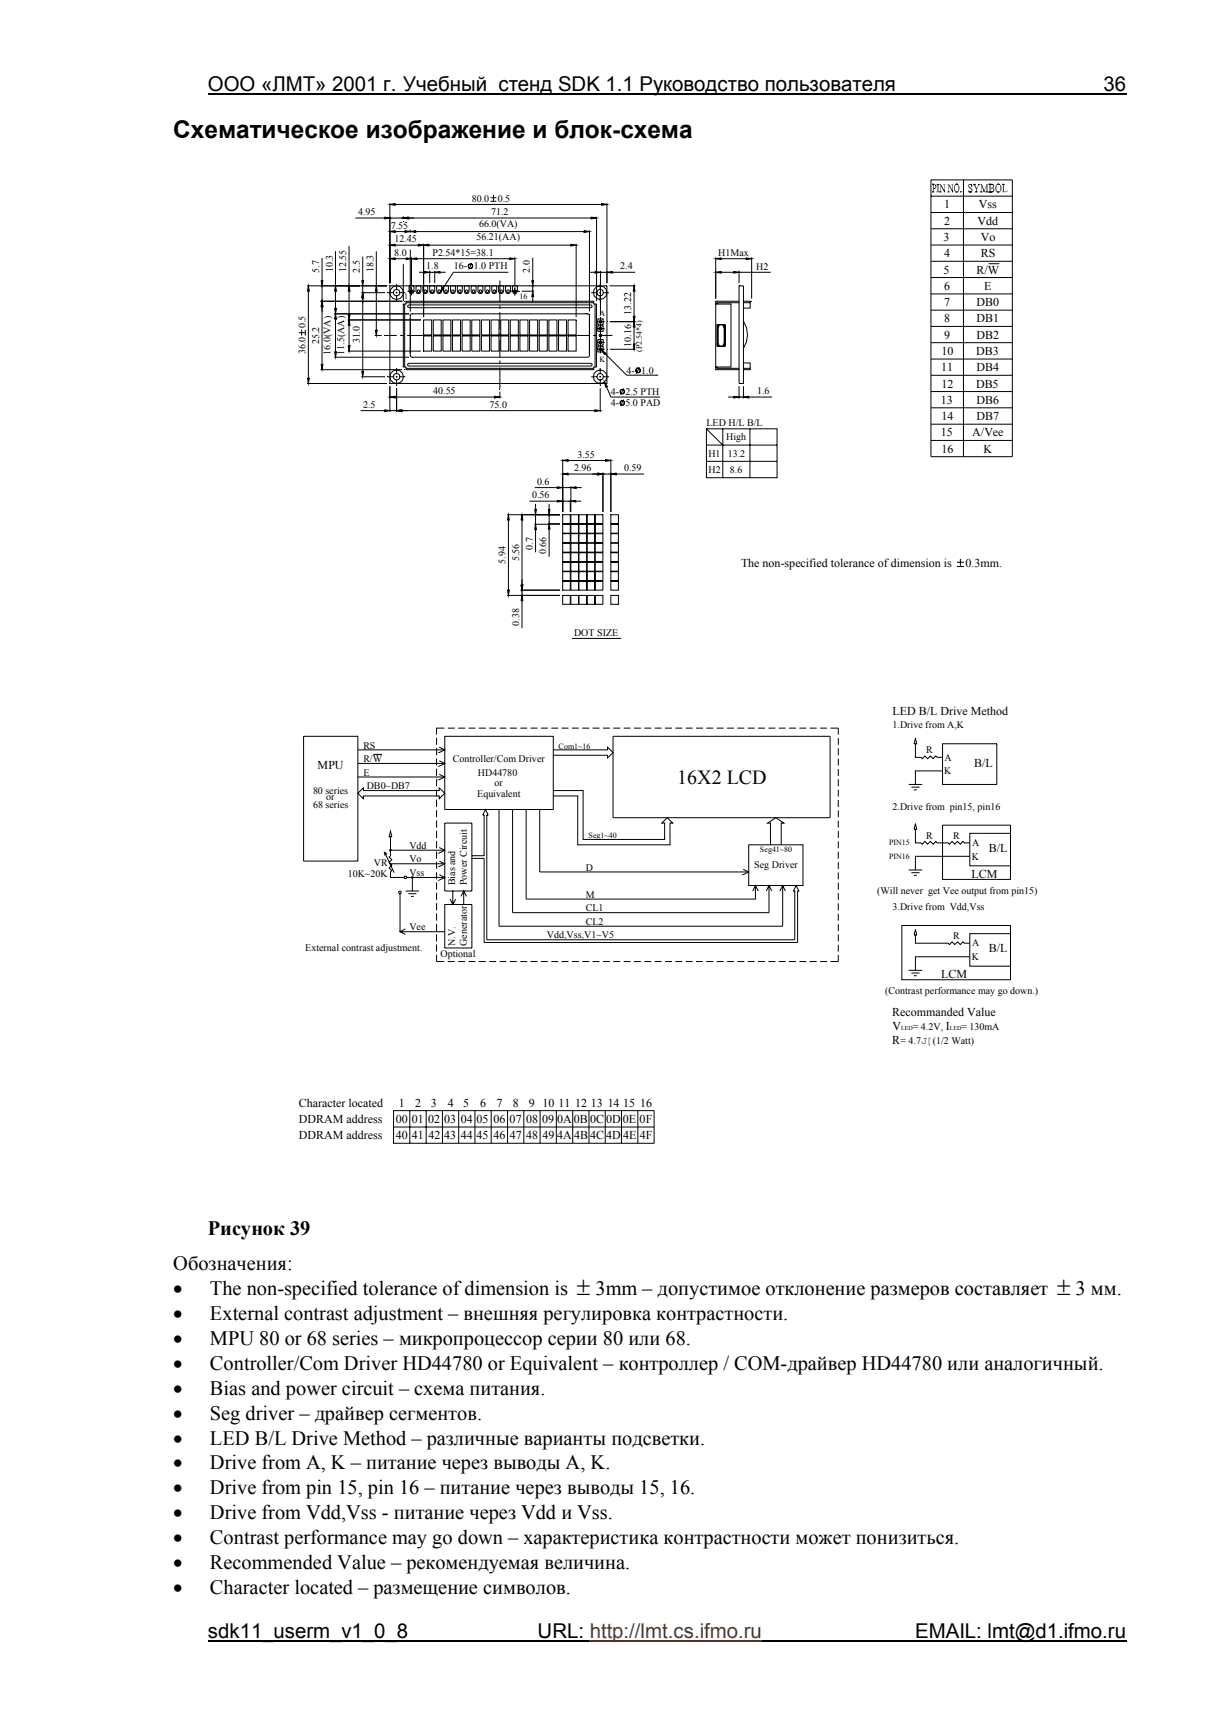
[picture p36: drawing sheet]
<svg xmlns="http://www.w3.org/2000/svg" width="210mm" height="297mm" viewBox="0 0 210 297" stroke-linecap="round" stroke-linejoin="round" font-family="sans-serif">
<defs><g id="words">
<g font-size="4.2">
<text x="30" y="23.9">Схематическое изображение и блок-схема</text>
<text x="99.9" y="224.3">±</text>
<text x="183.1" y="224.3">±</text>
</g>
<g font-size="3.5">
<text x="36" y="15.7">ООО «ЛМТ» 2001 г. Учебный стенд SDK 1.1 Руководство пользователя</text>
<text x="191.1" y="15.7">36</text>
<text x="117.3" y="135.7">16X2 LCD</text>
<text x="36" y="213.9">Рисунок 39</text>
<text x="30" y="220">Обозначения:</text>
<text x="30" y="224.3">•</text>
<text x="36.4" y="224.3">The non-specified tolerance of dimension is</text>
<text x="103.1" y="224.3">3mm – допустимое отклонение размеров составляет</text>
<text x="186.3" y="224.3">3 мм.</text>
<text x="30" y="228.7">•</text>
<text x="30" y="233">•</text>
<text x="36.4" y="228.7">External contrast adjustment – внешняя регулировка контрастности.</text>
<text x="36.4" y="233">MPU 80 or 68 series – микропроцессор серии 80 или 68.</text>
<text x="30" y="237.3">•</text>
<text x="36.4" y="237.3">Controller/Com Driver HD44780 or Equivalent – контроллер / COM-драйвер HD44780 или аналогичный.</text>
<text x="30" y="241.6">•</text>
<text x="30" y="245.9">•</text>
<text x="36.4" y="241.6">Bias and power circuit – схема питания.</text>
<text x="36.4" y="245.9">Seg driver – драйвер сегментов.</text>
<text x="30" y="250.2">•</text>
<text x="36.4" y="250.2">LED B/L Drive Method – различные варианты подсветки.</text>
<text x="30" y="254.5">•</text>
<text x="36.4" y="254.5">Drive from A, K – питание через выводы A, K.</text>
<text x="30" y="258.8">•</text>
<text x="30" y="263.1">•</text>
<text x="36.4" y="258.8">Drive from pin 15, pin 16 – питание через выводы 15, 16.</text>
<text x="36.4" y="263.1">Drive from Vdd,Vss - питание через Vdd и Vss.</text>
<text x="30" y="267.4">•</text>
<text x="36.4" y="267.4">Contrast performance may go down – характеристика контрастности может понизиться.</text>
<text x="30" y="271.8">•</text>
<text x="36.4" y="271.8">Recommended Value – рекомендуемая величина.</text>
<text x="30" y="276.1">•</text>
<text x="36.4" y="276.1">Character located – размещение символов.</text>
<text x="36" y="283.7">sdk11_userm_v1_0_8</text>
<text x="93.1" y="283.7">URL: http://lmt.cs.ifmo.ru</text>
<text x="158.5" y="283.7">EMAIL: lmt@d1.ifmo.ru</text>
</g>
<g font-size="2.1">
<text x="163.4" y="41.7">3</text>
<text x="163.5" y="36.1">1</text>
<text x="163.5" y="38.9">2</text>
<text x="169.3" y="38.9">Vdd</text>
<text x="169.5" y="36.1">Vss</text>
<text x="169.8" y="41.7">Vo</text>
<text x="163.4" y="47.4">5</text>
<text x="163.5" y="44.6">4</text>
<text x="169.1" y="47.4">R/W</text>
<text x="169.9" y="44.6">RS</text>
<text x="163.5" y="50.2">6</text>
<text x="163.5" y="53">7</text>
<text x="169.1" y="53">DB0</text>
<text x="170.5" y="50.2">E</text>
<text x="163.5" y="58.7">9</text>
<text x="163.5" y="55.8">8</text>
<text x="169.1" y="55.8">DB1</text>
<text x="169.1" y="58.7">DB2</text>
<text x="163" y="64.3">11</text>
<text x="163" y="61.5">10</text>
<text x="169.1" y="61.5">DB3</text>
<text x="169.1" y="64.3">DB4</text>
<text x="163" y="69.9">13</text>
<text x="163" y="67.1">12</text>
<text x="169" y="67.1">DB5</text>
<text x="169.1" y="69.9">DB6</text>
<text x="162.9" y="75.6">15</text>
<text x="163" y="72.7">14</text>
<text x="168.4" y="75.6">A/Vee</text>
<text x="169.1" y="72.7">DB7</text>
<text x="163" y="78.4">16</text>
<text x="170.3" y="78.4">K</text>
<text x="128.3" y="98.2">The non-specified tolerance of dimension is</text>
<text x="167.2" y="98.2">0.3mm.</text>
<text x="154.6" y="123.8">LED B/L Drive Method</text>
<text x="55" y="133.3">MPU</text>
<text x="168.7" y="132.9">B/L</text>
<text x="171.3" y="147.5">B/L</text>
<text x="168.2" y="152">LCM</text>
<text x="171.3" y="164.9">B/L</text>
<text x="163" y="169.4">LCM</text>
<text x="154.5" y="176">Recommanded Value</text>
<text x="154.6" y="178.4">V</text>
<text x="163.8" y="178.4">I</text>
<text x="154.5" y="180.8">R</text>
<text x="51.8" y="191.7">Character located</text>
<text x="69" y="191.7">1</text>
<text x="71.9" y="191.7">2</text>
<text x="74.6" y="191.7">3</text>
<text x="77.5" y="191.7">4</text>
<text x="80.2" y="191.7">5</text>
<text x="83.1" y="191.7">6</text>
<text x="86" y="191.7">7</text>
<text x="88.8" y="191.7">8</text>
<text x="91.6" y="191.7">9 10</text>
<text x="96.7" y="191.7">11</text>
<text x="99.6" y="191.7">12 13</text>
<text x="105.2" y="191.7">14</text>
<text x="108" y="191.7">15</text>
<text x="110.9" y="191.7">16</text>
<text x="51.8" y="197.3">DDRAM address</text>
<text x="51.8" y="194.5">DDRAM address</text>
<text x="68.5" y="194.5">00</text>
<text x="68.6" y="197.3">40</text>
<text x="71.3" y="194.5">01</text>
<text x="71.3" y="197.3">41</text>
<text x="74.2" y="194.5">02</text>
<text x="74.2" y="197.3">42</text>
<text x="76.9" y="194.5">03</text>
<text x="76.9" y="197.3">43</text>
<text x="79.8" y="194.5">04</text>
<text x="79.8" y="197.3">44</text>
<text x="82.5" y="194.5">05</text>
<text x="82.6" y="197.3">45</text>
<text x="85.4" y="194.5">06</text>
<text x="85.5" y="197.3">46</text>
<text x="88.3" y="194.5">07</text>
<text x="88.3" y="197.3">47</text>
<text x="91.1" y="194.5">08</text>
<text x="91.1" y="197.3">48</text>
<text x="93.9" y="194.5">09</text>
<text x="93.9" y="197.3">49</text>
<text x="96.5" y="194.5">0A</text>
<text x="96.5" y="197.3">4A</text>
<text x="99.4" y="194.5">0B</text>
<text x="99.4" y="197.3">4B</text>
<text x="102.2" y="194.5">0C</text>
<text x="102.2" y="197.3">4C</text>
<text x="105" y="194.5">0D</text>
<text x="105" y="197.3">4D</text>
<text x="107.9" y="194.5">0E</text>
<text x="107.9" y="197.3">4E</text>
<text x="110.8" y="194.5">0F</text>
<text x="110.8" y="197.3">4F</text>
</g>
<g font-size="1.7">
<text x="81.7" y="34.9">80.0</text>
<text x="86.2" y="34.9">0.5</text>
<text x="62" y="37.3">4.95</text>
<text x="67.7" y="39.6">7.55</text>
<text x="68.3" y="42">12.45</text>
<text x="82.5" y="41.6">56.21(AA)</text>
<text x="83" y="39.2">66.0(VA)</text>
<text x="85" y="37.3">71.2</text>
<text x="55.3" y="47.2" transform="rotate(-90 55.3 47.2)">5.7</text>
<text x="57.6" y="47.1" transform="rotate(-90 57.6 47.1)">10.3</text>
<text x="60" y="47.1" transform="rotate(-90 60 47.1)">12.55</text>
<text x="62.3" y="47.2" transform="rotate(-90 62.3 47.2)">2.5</text>
<text x="64.7" y="47.1" transform="rotate(-90 64.7 47.1)">18.3</text>
<text x="68.3" y="44.3">8.0</text>
<text x="73.8" y="46.7">1.8</text>
<text x="74.9" y="44.3">P2.54*15=38.1</text>
<text x="78.6" y="46.7">16- 1.0 PTH</text>
<text x="91.8" y="47.2" transform="rotate(-90 91.8 47.2)">2.0</text>
<text x="107.4" y="46.7">2.4</text>
<text x="124.4" y="44.3">H1Max</text>
<text x="131" y="46.7">H2</text>
<text x="52.9" y="56.9" transform="rotate(-90 52.9 56.9)">0.5</text>
<text x="55.3" y="59.6" transform="rotate(-90 55.3 59.6)">25.2</text>
<text x="62.3" y="59.5" transform="rotate(-90 62.3 59.5)">31.0</text>
<text x="109.3" y="54.5" transform="rotate(-90 109.3 54.5)">13.22</text>
<text x="52.9" y="61.4" transform="rotate(-90 52.9 61.4)">36.0</text>
<text x="57.3" y="61.4" transform="rotate(-90 57.3 61.4)">16.0(VA)</text>
<text x="59.6" y="61.4" transform="rotate(-90 59.6 61.4)">11.5(AA)</text>
<text x="108.5" y="64.7">4- 1.0</text>
<text x="109.3" y="60" transform="rotate(-90 109.3 60)">10.16</text>
<text x="62.9" y="70.6">2.5</text>
<text x="75" y="68.3">40.55</text>
<text x="84.8" y="70.6">75.0</text>
<text x="105.8" y="68.4">4- 2.5 PTH</text>
<text x="105.8" y="70.3">4- 5.0 PAD</text>
<text x="131.1" y="68.3">1.6</text>
<text x="122.4" y="73.8">LED H/L B/L</text>
<text x="125.8" y="76.3">High</text>
<text x="93" y="84">0.6</text>
<text x="99.4" y="81.6">2.96</text>
<text x="100" y="79.2">3.55</text>
<text x="108.1" y="81.6">0.59</text>
<text x="122.7" y="79.1">H1</text>
<text x="122.7" y="81.9">H2</text>
<text x="126" y="79.1">13.2</text>
<text x="126.4" y="81.9">8.6</text>
<text x="92.1" y="86.3">0.56</text>
<text x="92.3" y="95.2" transform="rotate(-90 92.3 95.2)">0.7</text>
<text x="87.5" y="97.7" transform="rotate(-90 87.5 97.7)">5.94</text>
<text x="89.9" y="97.2" transform="rotate(-90 89.9 97.2)">5.56</text>
<text x="94.6" y="96" transform="rotate(-90 94.6 96)">0.66</text>
<text x="89.9" y="108.4" transform="rotate(-90 89.9 108.4)">0.38</text>
<text x="99.4" y="110.1">DOT SIZE</text>
<text x="62.9" y="129.6">RS</text>
<text x="62.9" y="132">R/W</text>
<text x="78.4" y="131.9">Controller/Com Driver</text>
<text x="154.6" y="126.1">1.Drive from A,K</text>
<text x="160.4" y="130.5">R</text>
<text x="163.6" y="131.7">A</text>
<text x="54.2" y="137.6">80 series</text>
<text x="62.9" y="134.3">E</text>
<text x="63.5" y="136.7">DB0~DB7</text>
<text x="82.8" y="134.4">HD44780</text>
<text x="85.7" y="136.1">or</text>
<text x="163.5" y="134.1">K</text>
<text x="54.2" y="139.9">68 series</text>
<text x="56.5" y="138.5">or</text>
<text x="82.7" y="138">Equivalent</text>
<text x="154.6" y="140.2">2.Drive from pin15, pin16</text>
<text x="70.9" y="149.4">Vo</text>
<text x="70.9" y="147">Vdd</text>
<text x="160.4" y="145.3">R</text>
<text x="165.1" y="145.3">R</text>
<text x="168.3" y="148.9">K</text>
<text x="168.3" y="146.5">A</text>
<text x="60.2" y="151.9">10K~20K</text>
<text x="64.7" y="150">VR</text>
<text x="70.9" y="151.7">Vss</text>
<text x="78.8" y="153.3" transform="rotate(-90 78.8 153.3)">Bias and</text>
<text x="80.8" y="153.3" transform="rotate(-90 80.8 153.3)">Power Circuit</text>
<text x="101.5" y="155.5">M</text>
<text x="101.5" y="150.8">D</text>
<text x="130.6" y="150.3">Seg Driver</text>
<text x="151.9" y="154.8">(Will never get Vee output from pin15)</text>
<text x="70.9" y="161.1">Vee</text>
<text x="101.5" y="157.8">CL1</text>
<text x="101.5" y="160.2">CL2</text>
<text x="154.6" y="157.6">3.Drive from Vdd,Vss</text>
<text x="52.9" y="164.8">External contrast adjustment.</text>
<text x="76.3" y="165.7">Optional</text>
<text x="78.8" y="163.8" transform="rotate(-90 78.8 163.8)">N.V.</text>
<text x="80.8" y="163.8" transform="rotate(-90 80.8 163.8)">Generator</text>
<text x="94.7" y="162.5">Vdd,Vss,V1~V5</text>
<text x="165.1" y="162.7">R</text>
<text x="168.3" y="166.3">K</text>
<text x="168.3" y="163.9">A</text>
<text x="153.3" y="172.2">(Contrast performance may go down.)</text>
<text x="158.1" y="178.4">= 4.2V,</text>
<text x="166.5" y="178.4">= 130mA</text>
<text x="155.9" y="180.8">= 4.7Ј[(1/2 Watt)</text>
</g>
<g font-size="1.4">
<text x="70" y="51.8">1</text>
<text x="90" y="51.8">16</text>
<text x="103.8" y="54.7">A</text>
<text x="103.8" y="62.7">K</text>
<text x="111.1" y="60.9" transform="rotate(-90 111.1 60.9)">(P2.54*4)</text>
<text x="96.8" y="129.6">Com1~16</text>
<text x="101.9" y="145.1">Seg1~40</text>
<text x="131.6" y="147.6">Seg41~80</text>
<text x="154" y="146.4">PIN15</text>
<text x="154" y="148.7">PIN16</text>
</g>
<g font-size="1">
<text x="156.1" y="178.4">LED</text>
<text x="164.5" y="178.4">LED</text>
</g>
</g></defs>
<path d="M36 16.3h159M36 284.2h66.1M132 284.2h63" fill="none" stroke="#000" stroke-width=".25"/>
<path d="M102.1 284.2h29.9" fill="none" stroke="#9a3300" stroke-width=".25"/>
<path d="M30 28.1h171.9v175.5h-171.9z" fill="#fff"/>
<path d="M30 28h171.9v175.6h-171.9z" fill="none" stroke="#fff" stroke-width=".17"/>
<g fill="none" stroke="#000" stroke-width=".17">
<path d="M61.6 37.8h5M66.6 37.6l.9 .2-.9 .1zM67.5 35.4l1-.2v.4zM67.5 37.8h2.3M67.5 35.2v13.8M68.5 35.4h35.7M69.8 37.8l1-.2v.3zM69.8 37.5v.4M70.1 39.9l1 .2-1 .2zM70.8 37.8h31.6M71.1 39.9v.3M85 34.2h1"/>
<path d="M85 34.9h1M85.5 33.7v1.1M101.1 39.9l1 .2-1 .2zM102.1 39.9v14M102.4 37.6l.9 .2-.9 .1zM103.3 37.5v14.7M104.2 35.2l.9 .2-.9 .2zM105.1 35.2v13.8M161.2 31.2h14.1v47.9h-14.1zM161.2 39.6h14.1M161.2 36.8h14.1M161.2 34h14.1"/>
<path d="M166.9 31.2v47.9M51.8 57.6h1M52.3 57.1l-.1 1M52.9 57.1v1M53.2 49.5h9.1h-4.4M53.4 50.4v15.1M53.4 49.5l.2 .9h-.3zM55.5 52.2h14.2M55.5 49.5h11.5M55.6 48.6h.3l-.1 .9zM55.8 52.2l.1 .9h-.3zM55.8 44.7v3.9"/>
<path d="M55.8 49.5v2.7M55.8 53.1v10M57.9 54.4h13M58 53.4h.3l-.2 1zM58.1 49.5l.2 .9h-.3zM58.1 55.3v5.6M58.1 54.4l.2 .9h-.3zM58.1 50.4v3M58.1 43.5v6M60.2 55.4h12.7M60.3 54.5h.3l-.1 .9zM60.3 59.9h.3l-.1 .9z"/>
<path d="M60.5 49.5l.1 .9h-.3zM60.5 56.3v3.6M60.5 55.4l.1 .9h-.3zM60.5 50.4v4.1M60.5 42.7v6.8M62.6 50.7h4.1M62.6 49.5h4.4M62.7 48.6h.3l-.2 .9zM62.8 50.7l.2 .9h-.3zM62.8 44.4v4.2M62.8 49.5v1.2M62.8 51.6v12.7"/>
<path d="M63.1 50.7h.2M64.9 58.1h1.2M64.9 49.5h2.1M65 57.2h.3l-.1 .9zM65.2 49.5l.1 .9h-.3zM65.2 43.5v6M65.2 50.4v6.8M66.6 58.1h2.1M67.2 50.7h1M67.5 49.5h37.6v16.9h-37.6zM67.5 42.5l1-.2v.3zM67.5 40.1l1-.2v.4z"/>
<path d="M67.5 44.8l1-.1v.3zM68.5 42.5h3.9M68.5 40.1h1.6M68.5 44.8h1.8M68.5 50.7h.3M68.7 49.1v1.1M68.7 50.5v.3M68.7 51.1v1.1M69.2 50.7h1M69.3 58.1h.6M69.8 45.8v6.4M70.1 52.7v10.9"/>
<path d="M70.3 52.2h32.5v.5h.5v10.9h-.5v.4h-32.5v-.4h-.5v-10.9h.5zM70.3 52.4h32.5M70.3 44.7l1 .1-1 .2zM70.5 58.1h3M70.6 50.4h1.4M70.7 52.9l31.6-.1 .3 .3-.3 .2h-31.5l-.2-.2zM70.8 49.5l.1 .9M70.9 49.5h.8v.9l-.1 .4-.3 .1-.3-.1-.2-.4M71.1 40.1l.9-.2v.4zM71.1 43.2v10.7M71.1 55.1v6.1M71.1 54.4h30.7h.2l.1 .2v7l-.3 .3h-30.4l-.3-.3z"/>
<path d="M71.3 44.8l.9-.1v.3zM71.3 44.6v4.9M71.3 49.7v1.5M71.5 50.4l-.2-.2-.3 .2 .3 .3 .2-.3M72 40.1h29.2M72.1 49.5h.8v.9l-.1 .4-.3 .1-.3-.1-.1-.4zM72.2 44.8h16M72.3 50.3h.3v.3h-.3zM72.4 42.3l1 .2-1 .1zM72.6 47.2h.9M73.2 49.5h.9v.9l-.1 .4-.3 .1-.3-.1-.2-.4zM73.4 42.5l.9-.2v.3z"/>
<path d="M73.4 55.4h1.4v2.6h-1.4zM73.4 58.2h1.4v2.6h-1.4zM73.4 42.2v12.7M73.5 47l.9 .2-.9 .1zM74.1 58.1h.6M74.3 42.5h24.5M74.4 49.5h.9v.9l-.1 .4-.4 .1-.3-.1-.1-.4zM74.4 47.2h.9M74.4 46.9v2.1M74.7 50.3h.3v.3h-.3zM75 55.4h1.4v2.6h-1.4zM75 58.2h1.4v2.6h-1.4z"/>
<path d="M75.3 58.1h3M75.3 47.2l.9-.2v.3zM75.3 46.9v2.1M75.6 49.5h.9v.9l-.2 .4-.2 .1-.3-.1-.2-.4zM76.2 47.2h1M76.6 49.7l.3 .2-.6 .7zM76.7 55.4h1.4v2.6h-1.4zM76.7 58.2h1.4v2.6h-1.4zM76.8 49.5v.9M76.8 49.5h.9v.9l-.2 .4-.3 .1-.3-.1-.1-.4M78 49.5h.9v.9l-.2 .4-.3 .1-.3-.1-.1-.4zM78.4 55.4h1.4v2.6h-1.4z"/>
<path d="M78.4 58.2h1.4v2.6h-1.4zM78.8 58.1h.7M79.2 49.5h.9v.9l-.2 .4-.3 .1-.3-.1-.1-.4zM80 55.4h1.4v2.6h-1.4zM80 58.2h1.4v2.6h-1.4zM80.1 58.1h2.9M80.7 50.3h.3v.3h-.3zM81.2 49.5h-.8v.9l.1 .4 .3 .1 .3-.1 .2-.4M81.3 49.5l-.1 .9M81.4 45.7a.4 .4 0 0 0-.3 .6 .4 .4 0 0 0 .7 0 .4 .4 0 0 0-.3-.6 .4 .4 0 0 0-.4 .4 .4 .4 0 0 0 .3 .4M81.5 45.7l.3 .3v.3l-.3 .2M81.6 49.5h.8v.9l-.1 .4-.3 .1-.3-.1-.1-.4z"/>
<path d="M81.7 55.4h1.4v2.6h-1.4zM81.7 58.2h1.4v2.6h-1.4zM81.7 45.6l-.5 1.1M82.8 49.5h.9l-.1 .9-.1 .4-.3 .1-.3-.1-.1-.4zM83.4 55.4h1.4v2.6h-1.4zM83.4 58.2h1.4v2.6h-1.4zM83.4 50.4l-.2-.2-.2 .2 .2 .3 .3-.3M83.6 58.1h.6M84 49.5h.8v.9l-.1 .4-.3 .1-.3-.1-.1-.4zM84.2 50.3h.4v.3h-.4zM84.8 58.1h3M85 55.4h1.4v2.6h-1.4z"/>
<path d="M85 58.2h1.4v2.6h-1.4zM85.2 49.5h.8v.9l-.1 .4-.3 .1-.3-.1-.1-.4zM85.8 50.4l-.2-.2-.2 .2 .2 .3 .3-.3M86.4 49.5h.8v.9l-.1 .4-.3 .1-.3-.1-.1-.4zM86.6 48.6v3.7M86.6 52.9v.6M86.6 54.1v3M86.6 57.7v.6M86.6 58.9v2.9M86.6 50.3h.4v.3h-.4zM86.7 55.4h1.4v2.6h-1.4zM86.7 58.2h1.4v2.6h-1.4z"/>
<path d="M87.6 49.5h.8v.9l-.1 .4-.3 .1-.3-.1-.1-.4zM88 47.2h-9.5l-1.7 2.6M88.2 44.7l1 .1-1 .2zM88.4 58h1.4v-2.6h-1.4v2.6M88.4 58.1h.6M88.5 50.4h1.4M88.8 49.5h.8v.9l-.1 .4-.3 .1-.3-.1-.1-.4zM89.2 49.7v1.5M89.2 44.6v4.9M89.6 58.1h3M90 55.4h1.4v2.6h-1.4zM90 58.2h1.4v2.6h-1.4z"/>
<path d="M90.4 50.4h2.1M91.7 55.4h1.4v2.6h-1.4zM91.7 58.2h1.4v2.6h-1.4zM92.1 48.6h.3l-.1 .9zM92.1 49.5h.4M92.3 50.4l.1 1h-.3zM92.3 44.6v4M92.3 49.5v.9M92.3 51.4v.9M93.2 58.1h.6M93.4 55.4h1.4v2.6h-1.4zM93.4 58.2h1.4v2.6h-1.4z"/>
<path d="M94.4 58.1h3M95.1 55.4h1.4v2.6h-1.4zM95.1 58.2h1.4v2.6h-1.4zM96.7 55.4h1.4v2.6h-1.4zM96.7 58.2h1.4v2.6h-1.4zM98 58.1h.6M98.4 58h1.4v-2.6h-1.4v2.6M98.8 42.3l1 .2-1 .1zM99.1 58.1h3.1M99.8 42.2v12.7M102.1 47.2h.9M102.4 50.7h1.1"/>
<path d="M102.7 58.1h.6M103 47l1 .2-1 .1zM103.1 52.7v10.9M103.3 55.7h1.4M103.3 56.9h1.4M103.3 59.3h1.4M103.5 55.2h1v1h-.3v.3h.3v.9h-1v-.9h.3v-.3h-.3zM103.5 58.8h1v1h-.3v.2h.3v1h-1v-1h.3v-.2h-.3zM103.8 50.7h.3M103.8 55.6h.4v.3h-.4zM103.9 58.1h2.2M103.9 49.1v1.1"/>
<path d="M103.9 50.5v.3M103.9 51.1v1.1M104 47.2h1.1M104 46.9v7.6M104 55v6.2M104.4 50.7h1.1M104.5 50.7l-.1-.4-.5-.2-.4 .2-.1 .4 .1 .4 .4 .2 .5-.2 .1-.4M105.1 47.2l1-.2v.3zM105.6 49.5h4.4M105.6 55.7h4.4M106.1 47.2h3.9M109.7 54.8h.3l-.2 .9z"/>
<path d="M109.7 59.6h.3l-.2 .9zM109.8 49.5l.2 .9h-.3zM109.8 55.7l.2 1h-.3zM109.8 50.4v4.4M109.8 56.7v2.9M124 47.2l.9-.2v.3zM124 44.8l.9-.1v.3zM124 52.7h2.6v10.9h-2.6M124 44.6v7.1v-4.8M124.2 56.2h1.4v3.8h-1.4M124.2 56.2v3.8M124.3 56.2v3.8"/>
<path d="M124.4 56.2v3.8M124.4 59.5l.1 .3 .4 .2 .4-.2 .1-.3M124.4 56.7l.1-.3 .4-.2 .4 .2 .1 .3M124.9 44.8h4.3M124.9 47.2h2.2M125.4 56.2v3.8M125.5 56.2v3.8M127.1 47l.9 .2-.9 .1zM128 49.5h.8v16.9h-.8M128 52.2h-4v11.8h4M128 47.2h5.5M128 49.5v16.9"/>
<path d="M128 46.9v2.1M128 52.4h-3.8v.3M128.8 55.6a4.3 4.3 0 0 1 0 4.7M128.8 52.2h1.1v1.2h-1.1M128.8 52.4h1.1M129.2 44.7l1 .1-1 .2zM130.2 44.6v7.1M161.2 59.4h14.1M161.2 56.5h14.1M161.2 53.7h14.1M161.2 50.9h14.1M161.2 48.1h14.1"/>
<path d="M161.2 45.3h14.1M161.2 42.4h14.1M171.2 45.7h1.9M53.2 66.4h13.8M53.3 65.5h.3l-.2 .9zM55.5 64h14.2M55.6 63.1h.3l-.1 .9zM57.9 61.9h13M58 60.9h.3l-.2 1zM60.2 60.8h12.7M62.5 71.1h4.1M62.6 65.3h4.1"/>
<path d="M62.7 64.3h.3l-.2 1zM66.6 71l.9 .1-.9 .2zM67.2 65.3h1M67.5 68.8l1-.2v.3zM67.5 66.9v4.5M67.5 71.1h1.2M68.5 68.8h17.1M68.5 65.3h.3M68.7 71.1l.9-.1v.3zM68.7 63.7v1.1M68.7 65.1v.3M68.7 65.7v1.1"/>
<path d="M68.7 67.2v4.2M69.2 65.3h1M69.6 71.1h33.4M70.3 63.8h32.5M70.7 63l31.6-.1 .3 .3-.3 .2h-31.5l-.1-.1zM85.6 68.6l1 .2-1 .1zM86.6 62.4v.6M86.6 63.6v3.8M86.6 67.8v1.2M88.4 60.8h1.4v-2.6h-1.4v2.6M97.5 79.8l.9-.2v.3zM97.5 79.5v9.2"/>
<path d="M98.4 60.8h1.4v-2.6h-1.4v2.6M98.4 79.8h6.5M102.4 65.3h1.1M103 71l.9 .1-.9 .2zM103.3 60.5h1.4M103.8 65.3h.3M103.9 63.7v1.1M103.9 65.1v.3M103.9 65.7v1.1M103.9 67.2v4.2M104.2 60.6l.7 .6-.2 .2zM104.4 65.3h1.1"/>
<path d="M104.5 65.3l-.1-.5-.5-.1-.4 .1-.1 .5 .1 .4 .4 .1 .5-.1 .1-.4M104.7 66.1l.5 .9-.3 .1zM104.8 61.3l3.7 3.7h5.5M104.9 79.6l.9 .2-.9 .1zM105.1 67l.7 1.8h8.5M105.6 60.5h4.4M105.8 79.5v9.2M107.7 67.4a.4 .4 0 0 0-.3 .6 .4 .4 0 0 0 .7 0 .4 .4 0 0 0-.3-.6 .4 .4 0 0 0-.4 .4 .4 .4 0 0 0 .3 .4M107.7 69.4a.4 .4 0 0 0-.3 .6 .4 .4 0 0 0 .7 0 .4 .4 0 0 0-.3-.6 .4 .4 0 0 0-.4 .3 .4 .4 0 0 0 .3 .5M107.8 67.4l.3 .4v.3l-.3 .1M107.8 69.4l.3 .3v.3l-.3 .2M108 67.3l-.5 1.1"/>
<path d="M108 69.2l-.5 1.1M110.4 63.8a.4 .4 0 0 0-.2 .6 .4 .4 0 0 0 .6 0 .4 .4 0 0 0-.2-.6 .4 .4 0 0 0-.4 .3 .4 .4 0 0 0 .2 .5M110.6 63.8l.2 .1v.3l-.2 .4M110.7 63.6l-.5 1.1M122.4 74.3h12.2v8.4h-12.3v-8.4l2.9 2.8M122.4 79.9h12.2M122.4 77.1h12.2M124.2 63.6v.2h3.8M125.2 74.3v8.4M126.1 68.8h1M127.1 68.6l.9 .2-.9 .1zM128 66.9v2.1"/>
<path d="M128 68.8h.8M128.8 68.8l.9-.2v.3zM128.8 62.9h1.1v1.1h-1.1M128.8 63.8h1.1M128.8 66.9v2.1M129.7 68.8h4M129.9 74.3v8.4M161.2 65h14.1M161.2 76.3h14.1M161.2 73.5h14.1M161.2 70.6h14.1M161.2 67.8h14.1"/>
<path d="M161.2 62.2h14.1M87.8 89.2h9.2M88.1 89.2l.1 .9h-.3zM88.1 90.1v12.1M90.4 89.2l.2 .9h-.4zM90.4 90.1v11.2M91.7 86.8h4.8M92.5 90.8h4.5M92.6 88.2h.3l-.1 1zM92.6 84.5h3.9M92.8 90.8l.1 .9h-.3zM92.8 87.3v.9"/>
<path d="M92.8 89.2v1.6M92.8 91.7v4M94.9 90.7h2.1M95 88.2h.2l-.1 1zM95.1 90.7l.1 1h-.2zM95.1 87.3v.9M95.1 89.2v1.5M95.1 91.7v4.7M96.5 86.7l1 .1-1 .2zM96.5 84.3l1 .2-1 .1zM97.5 82.1l.9-.2v.4zM97.5 89.2h1.3v1.5h-1.3z"/>
<path d="M97.5 90.8h1.3v1.6h-1.3zM97.5 92.4h1.3v1.6h-1.3zM97.5 94.1h1.3v1.5h-1.3zM97.5 95.7h1.3v1.6h-1.3zM97.5 97.4h1.3v1.5h-1.3zM97.5 99h1.3v1.6h-1.3zM97.5 86.8h1.3M97.5 84.5h1.4M98.4 82.1h5.1M98.8 86.8l.9-.1v.3zM98.8 86.6v2.1M98.9 84.5l.9-.2v.3z"/>
<path d="M98.9 92.4h1.3v1.6h-1.3zM98.9 99h1.3v1.6h-1.3zM98.9 95.7h1.3v1.6h-1.3zM98.9 97.4h1.3v1.5h-1.3zM98.9 94.1h1.3v1.5h-1.3zM98.9 89.2h1.3v1.5h-1.3zM98.9 90.8h1.3v1.6h-1.3zM98.9 84.2v4.5M99.7 86.8h.9M99.8 84.5h1M100.3 92.4h1.3v1.6h-1.3zM100.3 99h1.3v1.6h-1.3z"/>
<path d="M100.3 94.1h1.3v1.5h-1.3zM100.3 95.7h1.3v1.6h-1.3zM100.3 97.4h1.3v1.5h-1.3zM100.3 89.2h1.3v1.5h-1.3zM100.3 90.8h1.3v1.6h-1.3zM101.7 92.4h1.3v1.6h-1.3zM101.7 99h1.3v1.6h-1.3zM101.7 95.7h1.3v1.6h-1.3zM101.7 97.4h1.3v1.5h-1.3zM101.7 94.1h1.3v1.5h-1.3zM101.7 89.2h1.3v1.5h-1.3zM101.7 90.8h1.3v1.6h-1.3z"/>
<path d="M103.1 92.4h1.3v1.6h-1.3zM103.1 94.1h1.3v1.5h-1.3zM103.1 95.7h1.3v1.6h-1.3zM103.1 97.4h1.3v1.5h-1.3zM103.1 99h1.3v1.6h-1.3zM103.1 89.2h1.3v1.5h-1.3zM103.1 90.8h1.3v1.6h-1.3zM103.5 81.9l.9 .2-.9 .2zM104.4 81.9v6.8M104.4 82.1h1.4M105.8 92.4h1.3v1.6h-1.3zM105.8 99h1.3v1.6h-1.3z"/>
<path d="M105.8 95.7h1.3v1.6h-1.3zM105.8 97.4h1.3v1.5h-1.3zM105.8 94.1h1.3v1.5h-1.3zM105.8 82.1l.9-.2v.4zM105.8 90.8h1.3v1.6h-1.3zM105.8 89.2h1.3v1.5h-1.3zM106.7 82.1h4.8M165.7 97.4h1.2M165.7 98.1h1.2M166.3 96.8v1.2M87.8 103.1h9.2M87.9 102.2h.3l-.1 .9z"/>
<path d="M90.2 102.2h6.8M90.2 101.3h.4l-.2 .9zM90.4 103.1l.2 1h-.4zM90.4 102.2v.9M90.4 104.1v4.7M97.5 100.7h1.3v1.5h-1.3zM97.5 103.1h1.3v1.6h-1.3zM98.9 103.1h1.3v1.6h-1.3zM98.9 100.7h1.3v1.5h-1.3zM99.1 110.6h8.5M100.3 100.7h1.3v1.5h-1.3zM100.3 103.1h1.3v1.6h-1.3z"/>
<path d="M101.7 103.1h1.3v1.6h-1.3zM101.7 100.7h1.3v1.5h-1.3zM103.1 100.7h1.3v1.5h-1.3zM103.1 103.1h1.3v1.6h-1.3zM105.8 100.7h1.3v1.5h-1.3zM105.8 103.1h1.3v1.6h-1.3zM62 127.5h-9.4v21.6h9.4v-21.6M62 129.9h15M62 132.2h15M62 134.6h15M64.6 130.7h1.6M75.6 126.1h1.4"/>
<path d="M75.6 138.6v1.2M75.6 136.8v1.2M75.6 135v1.2M75.6 133.2v1.2M75.6 131.4v1.2M75.6 129.6v1.2M75.6 127.8v1.2M75.6 126.1v1.1M76.1 136.5v.4h-13.2v-.4l-.9 .9 .9 .9v-.4h13.2v.4l.9-.9-.9-.9M76.1 131.8l.9 .4-.9 .5M76.1 134.1l.9 .5-.9 .4M76.1 129.4l.9 .5-.9 .4"/>
<path d="M77 127.5h18.8v12.7h-18.8zM77.6 126.1h1.2M79.4 126.1h1.2M81.2 126.1h1.1M82.9 126.1h1.2M84.7 126.1h1.2M86.5 126.1h1.2M88.3 126.1h1.2M90.1 126.1h1.2M91.9 126.1h1.2M93.7 126.1h1.2M95.5 126.1h1.2"/>
<path d="M95.8 129.9h9.4v-.5l1 .9-1 1v-.5h-9.4M95.8 136.9h5.2v8.5h14.1v-2.8h-.5l1-1 .9 1h-.5v3.7h-15.9v-8.4h-4.3M97.3 126.1h1.2M99.1 126.1h1.1M100.8 126.1h1.2M102.6 126.1h1.2M104.4 126.1h1.2M106.2 127.5h37.6v14.1h-37.6zM106.2 126.1h1.2M108 126.1h1.2M109.8 126.1h1.2M111.6 126.1h1.2"/>
<path d="M113.4 126.1h1.2M115.2 126.1h1.2M117 126.1h1.2M118.7 126.1h1.3M120.5 126.1h1.3M122.3 126.1h1.2M124.1 126.1h1.2M125.9 126.1h1.2M127.7 126.1h1.2M129.5 126.1h1.2M131.3 126.1h1.2M133.1 126.1h1.2"/>
<path d="M134.9 126.1h1.2M136.7 126.1h1.2M138.5 126.1h1.1M140.2 126.1h1.2M142 126.1h1.2M143.8 126.1h1.4v1.1M145.2 127.8v1.2M145.2 129.6v1.2M145.2 131.4v1.2M145.2 133.2v1.2M145.2 135v1.2M145.2 136.8v1.2"/>
<path d="M145.2 138.6v1.2M157.4 135.9h2.3M157.8 136.3h1.5M158.3 128.8l.2-.9 .3 .9M158.3 136.8h.5M158.3 128.8h.5M158.5 128.8v2.4h1l.2 .2 .5-.5 .5 .5 .4-.5 .5 .5 .5-.5 .2 .3h1M163.2 133.5h-4.7v2.4M163.2 128.8l.1 7.1M163.2 135.9h9.5M163.3 128.8h9.3M172.7 128.8l-.1 7.1"/>
<path d="M66.6 147.7v.5M67.1 148l-.5-.3 1.7 3.5M67.5 147.2h.2v.2h-.2zM67.6 147.3v.9l-.2 .2 .5 .5-.5 .5 .5 .5-.5 .4 .5 .5-.3 .2v1h2.4M67.6 144l.3 .9h-.5zM67.6 147.3h9.4M67.6 149.6h9.4M67.6 144.9v2.4M69.1 154.4h.3v.3h-.3zM69.3 154.8v6.6h7.7M70 151.8h.4v.3h-.4zM70.3 154.3h2.3"/>
<path d="M70.4 152h6.6M70.7 154.8h1.4M71.2 155.3h.4M71.4 152v2.3M75.6 158.3v1.1M75.6 156.5v1.2M75.6 154.7v1.2M75.6 152.9v1.2M75.6 151.1v1.2M75.6 149.3v1.2M75.6 147.5v1.2M75.6 145.7v1.2"/>
<path d="M75.6 143.9v1.2M75.6 142.2v1.1M75.6 140.4v1.1M76.1 149.1l.9 .5-.9 .5M76.1 151.5l.9 .5-.9 .4M76.1 146.8l.9 .5-.9 .4M77 142.6h4.7v11.7h-4.7zM77 156.7h4.7v7.5h-4.7zM78 155.7l.4 1 .5-1M78.4 154.3v2.4M79.8 155.3l.5-1 .5 1M80.3 154.3v2.4"/>
<path d="M81.7 148.2h2.1v-7h-.2l.5-1 .5 1h-.3v21.6h53.4M81.7 148.7h2.1v14.5h54.3v-8.9h.3l-.5-.9-.5 .9h.2v8.5M86.4 140.2v20.2h49.2v-7M88.8 140.2v17.9h44.4v-4.7M91.1 140.2v15.5h39.8l-.1-2.3M93.5 140.2v10.8h36.2M128.7 150.6l1 .4-1 .5M129.7 146.3h9.4v7.1h-9.4zM130.4 154.3l.4-.9 .5 .9M132.7 154.3l.5-.9 .5 .9M133.4 146.3v-3.7h-.5l1.5-1 1.4 1h-.5v3.7M135.1 154.3l.5-.9 .4 .9"/>
<path d="M145.2 140.4v1.1M145.2 142.2v1.1M145.2 143.9v1.2M145.2 145.7v1.2M145.2 147.5v1.2M145.2 149.3v1.2M145.2 151.1v1.2M145.2 152.9v1.2M145.2 154.7v1.2M145.2 156.5v1.2M145.2 158.3v1.1M157.4 150.7h2.3"/>
<path d="M157.8 151.2h1.5M158.3 143.6l.2-.9 .3 .9M158.3 151.6h.5M158.3 143.6h.5M158.5 143.6v2.4h1l.2 .2 .5-.5 .5 .5 .4-.5 .5 .5 .5-.5 .2 .3h1.9l.2 .2 .5-.5 .5 .5 .4-.5 .5 .5 .5-.5 .2 .3h1M163.2 142.9l.1 9.4M163.3 142.9h11.7v9.4h-11.8M168 148.3h-9.5v2.4M175 144.3h-7v5.7h7M70.2 160.9l-.9 .5 .9 .4M75.6 166.5h1.4M75.6 165.4v1.1"/>
<path d="M75.6 163.6v1.2M75.6 161.8v1.2M75.6 160.1v1.1M77.6 166.5h1.2M79.4 166.5h1.1M81.2 166.5h1.1M83 166.5h1.1M84.7 166.5h1.2M86.5 166.5h1.2M88.3 166.5h1.2M90.1 166.5h1.2M91.9 166.5h1.2"/>
<path d="M93.7 166.5h1.2M95.5 166.5h1.2M97.3 166.5h1.1M99.1 166.5h1.1M100.8 166.5h1.2M102.6 166.5h1.2M104.4 166.5h1.2M106.2 166.5h1.2M108 166.5h1.2M109.8 166.5h1.2M111.6 166.5h1.2M113.4 166.5h1.2"/>
<path d="M115.2 166.5h1.2M117 166.5h1.2M118.7 166.5h1.3M120.5 166.5h1.2M122.3 166.5h1.2M124.1 166.5h1.2M125.9 166.5h1.2M127.7 166.5h1.2M129.5 166.5h1.2M131.3 166.5h1.2M133.1 166.5h1.2M134.9 166.5h1.2"/>
<path d="M136.7 166.5h1.2M138.5 166.5h1.1M140.3 166.5h1.1M142 166.5h1.2M145.2 165.4v1.1h-1.4M145.2 160.1v1.1M145.2 161.8v1.2M145.2 163.6v1.2M156.2 160.3v9.4M156.2 160.3h18.8v9.4h-18.8M157.4 168.1h2.3M157.8 168.5h1.5"/>
<path d="M158.3 161.9l.2-.9 .3 .9M158.3 169h.5M158.3 161.9h.5M158.6 161.9l-.1 1.5h5.7l.2 .2 .5-.5 .5 .5 .4-.5 .5 .5 .5-.5 .2 .3h1M168 165.7h-9.5v2.4M175 161.7h-7v5.6h7M68.2 198h45.1v-5.6h-45.1v5.6M68.2 195.2h45.1M71 192.4v5.6M73.8 192.4v5.6M76.6 192.4v5.6M79.4 192.4v5.6"/>
<path d="M82.3 192.4v5.6M85.1 192.4v5.6M87.9 192.4v5.6M90.7 192.4v5.6M93.5 192.4l.1 5.6M96.4 192.4v5.6M99.2 192.4v5.6M102 192.4v5.6M104.8 192.4v5.6M107.6 192.4l.1 5.6M110.5 192.4v5.6"/>
<circle cx="68.7" cy="50.7" r="1.19"/>
<circle cx="68.7" cy="50.7" r=".58"/>
<circle cx="73.7" cy="50.4" r=".24"/>
<circle cx="76" cy="50.4" r=".24"/>
<circle cx="77.2" cy="50.4" r=".24"/>
<circle cx="78.4" cy="50.4" r=".24"/>
<circle cx="79.6" cy="50.4" r=".24"/>
<circle cx="82" cy="50.4" r=".24"/>
<circle cx="88" cy="50.4" r=".24"/>
<circle cx="89.2" cy="50.4" r=".24"/>
<circle cx="103.9" cy="50.7" r="1.18"/>
<circle cx="104" cy="58.1" r=".24"/>
<circle cx="104" cy="56.9" r=".24"/>
<circle cx="104" cy="59.3" r=".24"/>
<circle cx="68.7" cy="65.3" r="1.18"/>
<circle cx="68.7" cy="65.2" r=".58"/>
<circle cx="103.9" cy="65.3" r="1.17"/>
<circle cx="104" cy="60.5" r=".24"/>
<circle cx="71.4" cy="152" r=".14"/>
</g>
<g fill="#000">
<path d="M66.6 37.6l.9 .2-.9 .1zM67.5 35.4l1-.2v.4zM67.5 40.1l1-.2v.4zM70.1 39.9l1 .2-1 .2zM69.8 37.8l1-.2v.3zM71.1 40.1l.9-.2v.4zM101.1 39.9l1 .2-1 .2zM102.4 37.6l.9 .2-.9 .1zM104.2 35.2l.9 .2-.9 .2zM161.4 33.2h.4zM161.4 31.9h.4zM161.5 31.9l.5 .1z"/>
<path d="M161.5 33.2h.3zM161.5 33.2h.2zM161.5 32h.2zM161.6 33.1h.1zM161.6 33l.1 .1zM161.6 32.1l.1 .5-.1 .4zM161.6 32l.1 .6zM161.6 33h.1v.1zM161.7 32.6v.4h-.1zM161.7 32.6l-.1 .4zM161.6 32h.1v.6zM161.7 32.6h.3z"/>
<path d="M161.6 32h.1zM161.7 32.6h.1zM161.7 32.6h.2zM161.8 32.6l.1 .1zM161.4 33.3l.4-.1zM161.5 32h.3zM161.8 32h.3zM161.4 31.9h.5zM161.8 32.6h.2zM161.8 32.6h.1zM161.9 32h.2zM161.4 31.9h.6z"/>
<path d="M161.9 32.6h.2zM161.9 32.1h.2zM161.9 32.5h.2zM162 32.4h.1zM162 32.1h.1zM162 32.4h.2h-.2zM162 32.3l.2 .1zM162 32.2h.2zM161.8 32h.2zM161.5 32h.5zM161.9 32.5l.2-.1zM162 32.2l.1-.1z"/>
<path d="M162 32.4h.2zM162 32.3l.2-.1zM162.2 33.2h.4zM162.2 31.9h.5zM162.2 31.9h.4zM162.3 31.9l.3 .1zM162.3 33.2h.3zM162.3 32h.2zM162.4 33.1h.1zM162.4 33l.1 .1zM162.4 32.1l.1 .9h-.1zM162.4 32h.1z"/>
<path d="M162.4 33.2h.1zM162.4 32.1h.1v.9zM162.4 32.1l.1-.1zM162.4 33.2h.2zM162.3 32h.3zM162.2 33.3l.5-.1zM162.3 31.9h.3zM162.7 31.9h.1zM162.7 31.9l.1 .1zM162.7 33.2h.3zM162.7 31.9h.2zM162.8 33.2h.2z"/>
<path d="M162.8 33.2h.1zM162.9 32.1v.9zM162.9 33v.1zM162.9 32.2v.8zM162.9 32.2l.6 .7 .1 .4zM162.9 33.2v-.1zM162.8 32l.1-.1zM162.9 31.9v.3zM162.9 31.9l.6 1-.6-.7zM162.7 33.3l.4-.1zM163.4 31.9h.3zM163.4 31.9l.2 .1z"/>
<path d="M163.5 31.9l.1 .1zM163.5 32v.1zM163.5 32.9l.1 .4zM163.5 32.1v.8zM163.6 32.1v1.2zM163.6 32l-.1 .1zM163.5 32h.1zM164.1 31.9h.1zM164.1 31.9l.1 .1zM164.1 33.2h.3zM164.1 31.9h.3zM164.2 33.2h.2z"/>
<path d="M164.3 33.2h.1zM164.3 33.1h.1zM164.3 32.1v.9zM164.3 33l.1 .1zM164.3 32.2v.8zM164.3 32.2l.6 .7 .1 .4zM164.3 33.2l.1-.1zM164.2 32l.2-.1zM164.4 31.9l-.1 .3zM164.4 31.9l.5 1-.6-.7zM164.1 33.3l.4-.1zM164.8 31.9h.3z"/>
<path d="M164.8 31.9l.3 .1zM164.9 31.9l.2 .1zM164.9 32.9l.1 .4zM164.9 32.1v.8zM164.9 32v.1zM165 32.1v1.2zM164.9 32.1l.1-.1zM164.9 32h.1zM164.9 32h.2zM165.2 32.7h.2zM165.2 32.6l.2 .1zM165.2 32.5l.2 .1z"/>
<path d="M165.2 32.8l.2 .1zM165.2 32.7l.2 .1zM165.2 32.4h.2l-.2 .1zM165.2 32.9h.2zM165.2 32.3l.2 .1h-.2zM165.3 33h.1zM165.3 32.3h.1zM165.3 32.2h.1l-.1 .1zM165.3 33l.2 .1zM165.3 32.1h.1zM165.4 33.1h.1zM165.2 32.6h.2v.1z"/>
<path d="M165.2 32.6h.2zM165.2 32.5l.2-.1v.2zM165.4 32l.1 .1zM165.2 32.8h.2zM165.2 32.4h.2zM165.2 32.3h.2zM165.4 33.2h.2zM165.3 32.3l.1-.1zM165.4 32h.1zM165.3 32.2l.1-.1zM165.5 33.2h.2zM165.5 31.9h.1z"/>
<path d="M165.3 32.1h.2zM165.5 33.3h.3zM165.5 31.9h.4zM165.6 33.3h.2zM165.5 33.2h.1zM165.4 32h.2zM165.6 31.9h.2zM165.4 32l.2-.1zM165.7 31.9h.2zM165.5 33.3h.4zM165.5 33.3l.2-.1zM165.5 31.9h.2z"/>
<path d="M165.7 33.2l.2 .1zM165.8 31.9l.2 .1zM165.7 33.2h.2zM165.8 32h.2zM165.8 33.2h.1zM165.9 32h.1zM165.9 33.1l.1 .1zM165.9 33.1h.1zM165.9 32.1h.2zM165.9 33h.2zM165.9 32.2h.2zM165.8 33.2h.2z"/>
<path d="M166 33h.1zM166 32.9h.1zM166 32.3h.1zM166 32.2l.1 .1zM166 32.8h.1l-.1 .1zM166 32.7h.1l-.1 .1zM166 32.6l.2 .1h-.2zM166 32.5h.2zM166 32.4h.2l-.2 .1zM165.9 32.1h.1zM165.9 33.1l.2-.1zM166 33l.1-.1z"/>
<path d="M166 32.9l.1-.1zM166 32.8l.1-.1zM166 32.4h.2zM166 32.7h.2zM166 32.6l.2 .1zM166 32.6l.2-.1zM166 32.5l.2-.1zM166.3 33.2l.1 .1zM166.3 33.1l.2 .2zM166.4 33.1l.1 .1zM166.3 33.1l.2 .1zM166.3 33.2l.2 .1z"/>
<path d="M167.7 32.2h.1zM167.7 32.8v.5zM167.7 32.3h.2zM167.7 32.1l.1 .1h-.1zM167.7 32.4h.3zM167.7 32.1h.1zM167.7 32.9v.4zM167.7 32.8v.1zM167.8 33l-.1 .3zM167.8 32.4l.3 .1zM167.8 32h.1zM167.8 33.2h.5z"/>
<path d="M167.8 33.1l-.1 .2zM167.8 32.5h.4zM167.8 31.9h.5zM167.8 31.9h.2zM167.9 33.3h.3zM167.9 32.6h.3zM167.7 32.1l.2-.1zM167.8 33.2h.2zM167.8 33.2h.1zM167.7 33.3l.2-.1zM167.7 32.4h.2zM167.8 31.9h.3z"/>
<path d="M167.9 33.3h.2zM167.9 32.6h.4zM167.9 31.9h.2zM168 33.3h.1zM167.8 33.2h.3zM168 32.7h.4zM167.8 32l.2-.1zM168 31.9h.1zM167.8 32.5h.3zM168.1 32.7l.3 .1zM168.1 33.2h.2zM168.1 32.8l.3 .1z"/>
<path d="M167.8 31.9h.4zM168.2 32.8l.2 .1zM168.2 33.2h.1zM168.3 33.1h.1l-.2 .1zM168.3 32.9h.1zM168 31.9h.3zM168.1 32l.2-.1zM168.2 32l.1-.1zM168.3 31.9v.2zM168.3 31.9v.3zM168.3 31.9v.4zM167.9 33.3l.4-.1z"/>
<path d="M168.3 33l.1 .1zM168.3 33h.1zM168.3 32.2v.1zM168.2 33.2l.2-.1zM168.3 33.1h.1zM168.3 33l.1-.1zM168.5 31.9h.5zM168.6 31.9l.3 .1zM168.6 32h.3zM168.7 32h.2zM168.7 32l.2 .1zM168.7 32.1l.2 .1 .1 .5z"/>
<path d="M168.9 33.2h.4zM168.7 32.1l.2 .1zM168.9 32.2l.2 .4-.1 .1zM168.6 31.9h.4zM169 33.2h.2zM169 33.1h.2zM169 33h.2l-.2 .1zM169 32.7l.2 .3h-.2zM169.1 32.6l.1 .1h-.2zM169 33.1l.2-.1v.1zM169 32.7h.2v.3zM169.1 32.6l.1 .1z"/>
<path d="M169 33.2h.3zM168.9 33.3l.4-.1zM169.3 31.9h.4zM169.4 32.2l-.2 .5zM169.4 31.9l.2 .1zM169.4 32.1v.1zM169.4 32h.1zM169.4 32l.1 .1zM169.4 32.1h.1zM169.4 32h.2zM169.4 31.9h.3zM169.7 33.2h.4z"/>
<path d="M169.7 31.9l.1 .1zM169.8 33.2h.3zM169.7 31.9h.4zM169.8 33.2h.2zM169.9 32l.1 .1zM169.9 33l.1 .1zM169.9 32.1l.1 .9zM169.9 33.2h.1zM170 32.1l.5 .9-.1 .3zM169.8 32l.3-.1zM169.9 32l.2-.1-.1 .2zM170.1 31.9l.4 1.1-.5-.9z"/>
<path d="M169.7 33.3l.4-.1zM170.5 33l-.1 .3zM170.7 33.2h.4zM170.8 33.2h.2zM170.8 33.1h.2zM170.9 33h.1l-.2 .1zM170.9 32.1l-.5 1.2zM170.9 32.1h.1l-.1 .9zM170.9 31.9h.3zM170.9 31.9h.2zM170.9 31.9l.1 .1-.1 .1zM170.9 31.9l-.4 1.1z"/>
<path d="M170.8 33.1l.2-.1v.1zM171 32.1v.9h-.1zM170.9 32.1l.1-.1zM170.8 33.2h.3zM170.7 33.3l.5-.1zM171.2 33.2l.8 .1zM171.2 31.9h.6zM171.3 31.9h.7zM171.3 33.2h.7zM171.3 33.2h.3zM171.4 32l.1 .5zM171.4 32h.2z"/>
<path d="M171.4 33.1l.1 .1zM171.4 33l.1 .2zM171.4 32.1l.1 .4-.1 .5zM171.4 33.2h.2zM171.5 32.6v.6l-.1-.2zM171.5 32.5v.1zM171.5 32.5l-.1 .5zM171.4 32h.1v.5zM171.3 33.2h.4zM171.6 32.5l-.1 .1zM171.5 32.6h.5zM171.5 32.6l.2-.1z"/>
<path d="M171.4 32h.3zM171.3 33.2h.8zM171.7 32h.3zM171.7 32.6h.4zM171.2 33.3h.5zM171.7 32.5l.3 .1zM171.2 31.9h.7zM171.8 32h.2zM171.7 33.2h.4zM171.8 32.6h.3zM171.8 32.5l.2 .1zM171.2 33.3h.6z"/>
<path d="M171.8 32.5h.3zM171.9 32h.2zM171.8 33.2h.3zM171.9 32.6l.2 .1zM171.9 32.7h.2zM171.9 33.2h.2zM171.2 33.3h.7zM171.9 32.5h.2zM172 32.4h.1zM172 32.1h.1zM171.9 33.1l.2 .1zM172 32.7h.2z"/>
<path d="M171.2 33.3h.8zM171.7 32.6h.3zM171.6 32.6h.4zM172 32.3h.1l-.1 .1zM172 32.2h.2zM171.7 32l.3-.1zM172 32.8h.2zM171.4 32l.6-.1zM172 32.3h.2zM172 33.1h.2zM172 33l.2 .1zM172 32.9l.2 .1z"/>
<path d="M172 32.8l.2 .1zM171.9 32.4h.2zM172 32.4l.1-.1zM172 32.3l.2-.1zM172 33h.2zM172 32.9h.2zM172.4 32.7h.2zM172.4 32.6l.2 .1zM172.4 32.5l.2 .1zM172.4 32.7l.2 .1zM172.4 32.4h.2l-.2 .1zM172.4 32.8l.2 .1z"/>
<path d="M172.4 32.3l.2 .1h-.2zM172.4 32.9h.2zM172.4 32.3h.2zM172.4 33h.2zM172.4 32.2h.2l-.2 .1zM172.5 33l.2 .1zM172.5 32.1h.1zM172.5 33.1h.2zM172.5 32l.2 .1zM172.4 32.6h.2v.1zM172.4 32.6h.2zM172.4 32.5l.2-.1v.2z"/>
<path d="M172.4 32.4h.2zM172.6 33.2h.2zM172.4 32.3l.2-.1zM172.6 32h.1zM172.6 33.2h.3zM172.4 32.2l.2-.1zM172.5 32.1h.2zM172.6 32l.2-.1zM172.7 33.3h.4zM172.7 31.9h.4zM172.8 33.3h.2zM172.6 32h.2z"/>
<path d="M172.8 33.3h.1zM172.8 31.9h.2zM172.7 33.3l.2-.1zM172.7 31.9h.2zM172.9 31.9h.3zM172.9 33.2l.2 .1zM173 31.9l.2 .1zM172.8 31.9h.3zM173 33.2h.2zM173 32h.2zM172.8 33.3h.3zM173.1 33.2h.1z"/>
<path d="M173.1 32h.2zM172.9 31.9h.2zM173.1 33.1l.1 .1h-.1zM173.1 32.1h.2zM173.2 33.1h.1zM173.2 32.1h.1zM173.2 33h.1zM173.2 32.2h.2zM173.2 33h.2zM173.2 32.2l.2 .1zM173.2 32.9h.2zM173.2 32.3h.2z"/>
<path d="M173.2 32.8h.2l-.2 .1zM173.2 32.7h.2l-.2 .1zM173.2 32.6l.2 .1h-.2zM173.2 32.5h.2zM173.2 32.4h.2l-.2 .1zM173.1 33.1h.2zM173.2 33.1l.1-.1zM173.2 33l.2-.1zM173.2 32.9l.2-.1zM173.2 32.4h.2zM173.2 32.8l.2-.1zM173.2 32.7h.2z"/>
<path d="M173.2 32.6l.2 .1zM173.2 32.6l.2-.1zM173.2 32.5l.2-.1zM173.5 33.2l.9 .1zM173.5 31.9h.5zM173.6 31.9h.3zM173.6 33.2l.8 .1zM173.7 32h.2zM173.7 33.2h.2zM173.7 33.1h.2zM173.7 33l.2 .1h-.2zM173.7 32.1l.2 .1-.2 .8z"/>
<path d="M173.7 32l.2 .1h-.2zM173.7 33.2l.2-.1zM173.7 33h.2v.1zM173.9 32.2v.8h-.2zM173.7 32.1h.2v.1zM173.7 32l.2 .1zM173.7 33.2h.3zM173.7 32l.2-.1zM173.7 33.2l.7 .1zM173.6 31.9h.4zM174.1 33.2l.3 .1zM174.2 33.2l.2 .1z"/>
<path d="M174.3 33.2l.1 .1zM174.4 33.1v.2zM174 33.2l.4 .1zM174.4 33v.3zM174.5 32.9l-.1 .4zM53.4 49.5l.2 .9h-.3zM55.8 52.2l.1 .9h-.3zM55.6 48.6h.3l-.1 .9zM58 53.4h.3l-.2 1zM58.1 49.5l.2 .9h-.3zM58.1 54.4l.2 .9h-.3zM60.3 54.5h.3l-.1 .9z"/>
<path d="M60.5 49.5l.1 .9h-.3zM60.5 55.4l.1 .9h-.3zM60.3 59.9h.3l-.1 .9zM62.8 50.7l.2 .9h-.3zM62.7 48.6h.3l-.2 .9zM65 57.2h.3l-.1 .9zM65.2 49.5l.1 .9h-.3zM67.5 42.5l1-.2v.3zM67.5 44.8l1-.1v.3zM70.3 44.7l1 .1-1 .2zM71.3 44.8l.9-.1v.3zM72.4 42.3l1 .2-1 .1z"/>
<path d="M73.5 47l.9 .2-.9 .1zM73.4 42.5l.9-.2v.3zM75.3 47.2l.9-.2v.3zM76.6 49.7l.3 .2-.6 .7zM88.2 44.7l1 .1-1 .2zM92.3 50.4l.1 1h-.3zM92.1 48.6h.3l-.1 .9zM98.8 42.3l1 .2-1 .1zM103 47l1 .2-1 .1zM105.1 47.2l1-.2v.3zM109.7 54.8h.3l-.2 .9zM109.8 49.5l.2 .9h-.3z"/>
<path d="M109.8 55.7l.2 1h-.3zM109.7 59.6h.3l-.2 .9zM124 47.2l.9-.2v.3zM124 44.8l.9-.1v.3zM127.1 47l.9 .2-.9 .1zM129.2 44.7l1 .1-1 .2zM53.3 65.5h.3l-.2 .9zM55.6 63.1h.3l-.1 .9zM58 60.9h.3l-.2 1zM62.7 64.3h.3l-.2 1zM66.6 71l.9 .1-.9 .2zM67.5 68.8l1-.2v.3z"/>
<path d="M68.7 71.1l.9-.1v.3zM85.6 68.6l1 .2-1 .1zM97.5 79.8l.9-.2v.3zM103 71l.9 .1-.9 .2zM104.2 60.6l.7 .6-.2 .2zM104.9 79.6l.9 .2-.9 .1zM104.7 66.1l.5 .9-.3 .1zM127.1 68.6l.9 .2-.9 .1zM128.8 68.8l.9-.2v.3zM88.1 89.2l.1 .9h-.3zM90.4 89.2l.2 .9h-.4zM92.6 88.2h.3l-.1 1z"/>
<path d="M92.8 90.8l.1 .9h-.3zM95 88.2h.2l-.1 1zM95.1 90.7l.1 1h-.2zM96.5 86.7l1 .1-1 .2zM96.5 84.3l1 .2-1 .1zM97.5 82.1l.9-.2v.4zM98.8 86.8l.9-.1v.3zM98.9 84.5l.9-.2v.3zM103.5 81.9l.9 .2-.9 .2zM105.8 82.1l.9-.2v.4zM87.9 102.2h.3l-.1 .9zM90.2 101.3h.4l-.2 .9z"/>
<path d="M90.4 103.1l.2 1h-.4z"/>
</g>
<use href="#words"/>
</svg>
